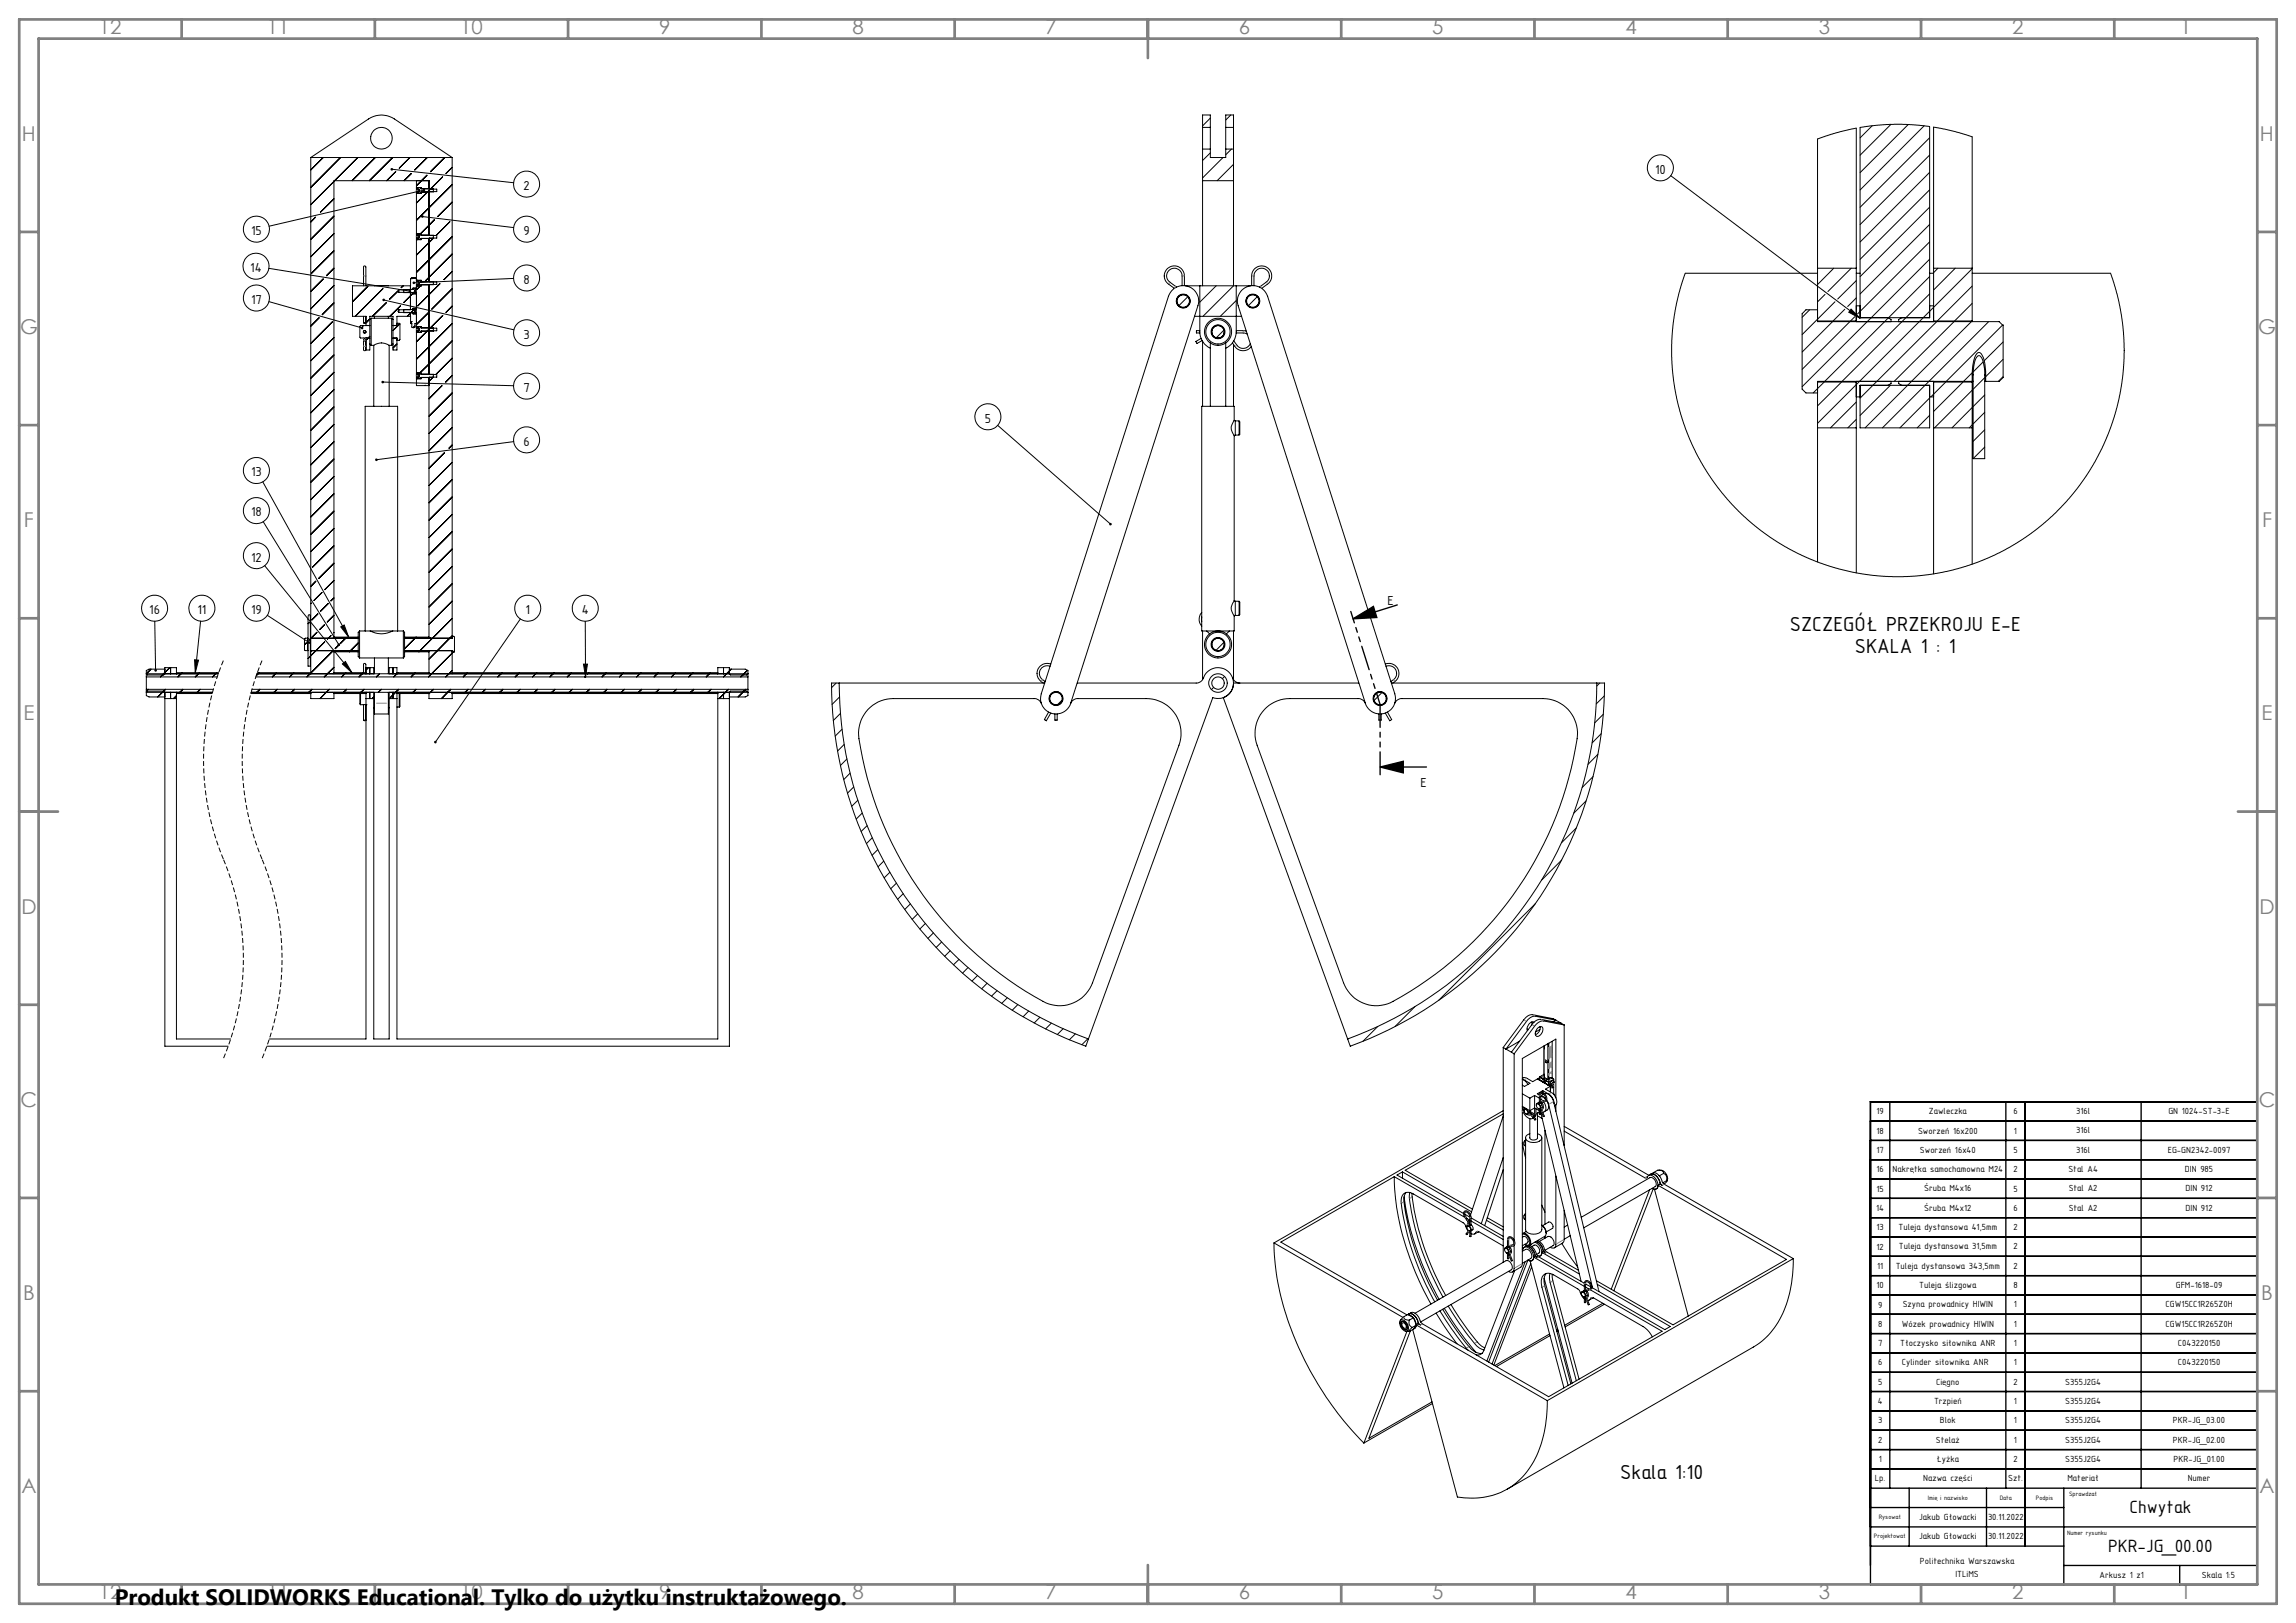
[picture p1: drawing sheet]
<svg xmlns="http://www.w3.org/2000/svg" width="594mm" height="420mm" viewBox="0 0 594 420" stroke-linecap="round" stroke-linejoin="round" font-family="sans-serif">
<defs><g id="words">
<g font-size="5.6">
<text x="463" y="163.2">SZCZEGÓŁ PRZEKROJU E-E</text>
<text x="479.8" y="168.9">SKALA 1 : 1</text>
<text x="419.2" y="382.7">Skala 1:10</text>
</g>
<g font-size="5.3" fill="#808080">
<text x="25.6" y="8.9">12</text>
<text x="69.1" y="8.9">11</text>
<text x="119.1" y="8.9">10</text>
<text x="170.5" y="8.9">9</text>
<text x="220.5" y="8.9">8</text>
<text x="270.5" y="8.9">7</text>
<text x="320.5" y="8.9">6</text>
<text x="370.5" y="8.9">5</text>
<text x="420.5" y="8.9">4</text>
<text x="470.5" y="8.9">3</text>
<text x="520.5" y="8.9">2</text>
<text x="564" y="8.9">1</text>
<text x="5.7" y="36.4">H</text>
<text x="584.7" y="36.4">H</text>
<text x="5.2" y="86.4">G</text>
<text x="584.2" y="86.4">G</text>
<text x="6.2" y="136.4">F</text>
<text x="585.2" y="136.4">F</text>
<text x="6.1" y="186.4">E</text>
<text x="585.1" y="186.4">E</text>
<text x="5.5" y="236.4">D</text>
<text x="584.5" y="236.4">D</text>
<text x="5.3" y="286.4">C</text>
<text x="584.3" y="286.4">C</text>
<text x="6" y="336.4">B</text>
<text x="585" y="336.4">B</text>
<text x="5.5" y="386.4">A</text>
<text x="584.5" y="386.4">A</text>
<text x="25.6" y="413.9">12Produkt SOLIDWORKS Educational. Tylko do użytku instruktażowego. 8</text>
<text x="69.1" y="413.9">11</text>
<text x="119.1" y="413.9">10</text>
<text x="170.5" y="413.9">9</text>
<text x="270.5" y="413.9">7</text>
<text x="320.5" y="413.9">6</text>
<text x="370.5" y="413.9">5</text>
<text x="420.5" y="413.9">4</text>
<text x="470.5" y="413.9">3</text>
<text x="520.5" y="413.9">2</text>
<text x="564" y="413.9">1</text>
</g>
<g font-size="4.9">
<text x="551" y="391.5">Chwytak</text>
<text x="545.4" y="401.5">PKR-JG_00.00</text>
</g>
<g font-size="3.6">
<text x="428.2" y="45">10</text>
<text x="135.4" y="49.2">2</text>
<text x="65" y="60.8">15</text>
<text x="135.4" y="60.8">9</text>
<text x="64.7" y="70.4">14</text>
<text x="135.4" y="73.4">8</text>
<text x="65" y="78.6">17</text>
<text x="135.4" y="87.6">3</text>
<text x="135.4" y="101.4">7</text>
<text x="254.8" y="109.4">5</text>
<text x="135.4" y="115.3">6</text>
<text x="65" y="123.3">13</text>
<text x="65" y="133.7">18</text>
<text x="65" y="145.3">12</text>
<text x="38.6" y="158.9">16</text>
<text x="51.1" y="158.9">11</text>
<text x="65" y="158.9">19</text>
<text x="136" y="158.9">1</text>
<text x="150.5" y="158.9">4</text>
<text x="359" y="156.4">E</text>
<text x="367.5" y="203.5">E</text>
</g>
<g font-size="2.5">
<text x="485.5" y="288.3">19</text>
<text x="485.5" y="293.3">18</text>
<text x="496.2" y="293.3">Sworzeń 16x200</text>
<text x="499" y="288.3">Zawleczka</text>
<text x="520.9" y="288.3">6</text>
<text x="521" y="293.3">1</text>
<text x="537.1" y="288.3">316l</text>
<text x="537.1" y="293.3">316l</text>
<text x="561" y="288.3">GN 1024-ST-3-E</text>
<text x="485.5" y="298.3">17</text>
<text x="496.7" y="298.3">Sworzeń 16x40</text>
<text x="520.9" y="298.3">5</text>
<text x="537.1" y="298.3">316l</text>
<text x="560.8" y="298.3">EG-GN2342-0097</text>
<text x="485.5" y="303.3">16</text>
<text x="489.6" y="303.3">Nakrętka samochamowna M24</text>
<text x="520.9" y="303.3">2</text>
<text x="535.1" y="303.3">Stal A4</text>
<text x="565.3" y="303.3">DIN 985</text>
<text x="485.5" y="308.4">15</text>
<text x="497.8" y="308.3">Śruba M4x16</text>
<text x="520.9" y="308.3">5</text>
<text x="535.2" y="308.3">Stal A2</text>
<text x="565.4" y="308.3">DIN 912</text>
<text x="485.4" y="313.4">14</text>
<text x="497.8" y="313.3">Śruba M4x12</text>
<text x="520.9" y="313.3">6</text>
<text x="535.2" y="313.3">Stal A2</text>
<text x="565.4" y="313.3">DIN 912</text>
<text x="485.5" y="318.4">13</text>
<text x="485.5" y="323.4">12</text>
<text x="491.2" y="318.3">Tuleja dystansowa 41,5mm</text>
<text x="491.2" y="323.3">Tuleja dystansowa 31,5mm</text>
<text x="520.9" y="318.3">2</text>
<text x="520.9" y="323.3">2</text>
<text x="485.6" y="328.4">11</text>
<text x="490.4" y="328.3">Tuleja dystansowa 343,5mm</text>
<text x="520.9" y="328.3">2</text>
<text x="485.5" y="333.4">10</text>
<text x="496.5" y="333.3">Tuleja ślizgowa</text>
<text x="520.9" y="333.3">8</text>
<text x="562.9" y="333.3">GFM-1618-09</text>
<text x="485.9" y="338.4">9</text>
<text x="492.2" y="338.3">Szyna prowadnicy HIWIN</text>
<text x="521" y="338.3">1</text>
<text x="560.3" y="338.3">CGW15CC1R265Z0H</text>
<text x="485.9" y="343.4">8</text>
<text x="492" y="343.3">Wózek prowadnicy HIWIN</text>
<text x="521" y="343.3">1</text>
<text x="560.3" y="343.3">CGW15CC1R265Z0H</text>
<text x="485.9" y="348.3">7</text>
<text x="485.9" y="353.3">6</text>
<text x="491.6" y="348.3">Tłoczysko siłownika ANR</text>
<text x="492" y="353.2">Cylinder siłownika ANR</text>
<text x="521" y="348.3">1</text>
<text x="521" y="353.3">1</text>
<text x="563.4" y="348.3">C043220150</text>
<text x="563.4" y="353.3">C043220150</text>
<text x="485.9" y="358.3">5</text>
<text x="500.9" y="358.3">Cięgno</text>
<text x="520.9" y="358.3">2</text>
<text x="534.3" y="358.3">S355J2G4</text>
<text x="485.8" y="363.4">4</text>
<text x="500.4" y="363.3">Trzpień</text>
<text x="521" y="363.3">1</text>
<text x="534.3" y="363.3">S355J2G4</text>
<text x="485.9" y="368.4">3</text>
<text x="501.9" y="368.4">Blok</text>
<text x="521" y="368.4">1</text>
<text x="534.3" y="368.3">S355J2G4</text>
<text x="562.2" y="368.3">PKR-JG_03.00</text>
<text x="485.9" y="373.4">2</text>
<text x="500.8" y="373.4">Stelaż</text>
<text x="521" y="373.4">1</text>
<text x="534.3" y="373.3">S355J2G4</text>
<text x="562.2" y="373.3">PKR-JG_02.00</text>
<text x="485.1" y="383.3">Lp.</text>
<text x="486" y="378.4">1</text>
<text x="497.6" y="383.3">Nazwa części</text>
<text x="501" y="378.4">Łyżka</text>
<text x="519.5" y="383.3">Szt.</text>
<text x="520.9" y="378.4">2</text>
<text x="534.3" y="378.3">S355J2G4</text>
<text x="534.9" y="383.3">Materiał</text>
<text x="562.3" y="378.3">PKR-JG_01.00</text>
<text x="566" y="383.3">Numer</text>
<text x="496.5" y="393.3">Jakub Głowacki</text>
<text x="514.3" y="393.3">30.11.2022</text>
<text x="496.5" y="398.3">Jakub Głowacki</text>
<text x="514.3" y="398.3">30.11.2022</text>
<text x="496.7" y="404.6">Politechnika Warszawska</text>
<text x="505.9" y="408.1">ITLiMS</text>
<text x="543.2" y="408.3">Arkusz 1 z1</text>
<text x="569.6" y="408.3">Skala 1:5</text>
</g>
<g font-size="1.8">
<text x="498.8" y="388.1">Imię i nazwisko</text>
<text x="517.3" y="388.1">Data</text>
<text x="526.7" y="388.1">Podpis</text>
<text x="535.3" y="387.2">Sprawdzał</text>
<text x="486" y="393.1">Rysował</text>
<text x="484.8" y="398.1">Projektował</text>
<text x="534.8" y="397.3">Numer rysunku</text>
</g>
</g></defs>
<path d="M57.8 170.9a67 67 0 0 0 0 51.5M67.8 170.9a67 67 0 0 0 0 51.5M57.8 222.4a67 67 0 0 1 0 51.5M67.8 222.4a67 67 0 0 1 0 51.5" fill="none" stroke="#000" stroke-width=".26" stroke-dasharray="1.3 .6" stroke-dashoffset="-.1" stroke-linecap="butt"/>
<g fill="none" stroke="#000" stroke-width=".26">
<path d="M311.1 33v5.6M311.1 33v-3.2h2v3.2M311.1 38.6h2M311.1 38.6v35.4M311.1 33h2M313.1 30.6l-2 2M313.1 39.6l-2 1.9M313.1 33v5.6M313.1 38.6v2.2h4v-2.2M317.1 33v5.6M317.1 33v-3.2h2v3.2M317.1 38.6h2"/>
<path d="M317.1 33h2M318.4 29.8l-1.3 1.3M318.6 38.6l-1.5 1.5M319.1 33v5.6M319.1 38.6v35.4l-7.9 7.9M481.2 33l4.3-.6 4.5-.2 4.6 .1 4.6 .5v49.4h-18zM484.4 32.5l-3.2 3.2M489.2 32.2l-8 8M493.7 32.2l-12.5 12.5M497.8 32.5l-16.6 16.7M499.2 35.6l-18 18M80.4 40.8l15-10a5.9 5.9 0 0 1 6.6 0l15 10"/>
<path d="M80.4 40.8v124.1M80.4 40.8h36.6M81.6 56.2l-1.2 1.2M83.6 40.8l-3.2 3.2M86.4 55.9l-6 6M86.4 51.5l-3.5 3.4M86.4 47l-6 6M88.1 40.8l-7.7 7.7M92.6 40.8l-6 6M97.1 40.8l-6 6M101.4 43.8l31.5 3.5M101.6 40.8l-6 6"/>
<path d="M102.4 44.4l-2.4 2.4M106 40.8l-2.7 2.7M106.4 44.9l-1.9 1.9M107.7 50h.1M107.7 48.5h.1M107.7 48.5v1.5M107.7 46.8v53h3.3M107.9 48.5h1v.4h3.2v.8h-3.2v.3h-1zM108.1 49h.4v.6h-.4M108.1 49.3h.4M108.9 48.6h-.8v1.4M108.9 48.8l4.1 .1v.7l-2 .1v11.2h2v.7l-2 .1"/>
<path d="M108.9 49.7h2.1M109.3 56l23.6 2.9M109.6 49.2l-40 9.3M110.5 45.3l-2.8 2.8M110.5 40.8l-3.2 3.2M110.6 49.7l-2.9 2.8M111 48.9v-2.1h-24.6v118.4M112.4 56.9l-3.6 3.6M114.5 45.8l-3.9 3.9M115 40.8l-3.6 3.6M116.4 57.4l-3.6 3.5M117 52.3l-3.7 3.7"/>
<path d="M117 47.8l-9.3 9.2M117 43.3l-1.6 1.6M117 40.8v124.4h-12.3M311.1 46.8h8M316.4 40.8l-5.3 5.3M319.1 42.5l-4.2 4.3M432.2 45.5l49 36.9M499.2 58.1l-18 18M499.2 49.1l-18 18M499.2 53.6l-18 18M499.2 44.6l-18 18M499.2 40.1l-18 18"/>
<path d="M69.6 69.4l36.4 5.9M69.6 78.1l24.1 6.8M83.6 72.2l-3.2 3.2M86.4 78.4l-3 3M86.4 73.9l-6 6M86.4 69.4l-1.9 1.9M86.4 64.9l-5.8 5.8M86.4 60.4l-6 6M94.1 74v-4.2a.61 .61 0 0 1 .3-1 1.16 1.16 0 0 1 .3 1.3v3.9M95.2 74.1l-4 4M96.9 74h3.6M99.1 74.7l-7.2 7.2"/>
<path d="M99.3 77.6l33.7 7.8M100 78.3l-3.6 3.6M102.9 75.3l-2.1 2.2M103.2 75v.7M103.2 75l-.2 .3 .2 .4M103.2 75.7h3M103.6 79.1l-2.7 2.8M104.3 74l-.5 .5M106.2 74.9h.1M106.2 75.7h.1M106.2 75.7v4.4M106.2 74.9l-3 .1"/>
<path d="M106.2 74h-15v7.9h3.5v2.4M106.4 72.1v-.2h1.1v.2h.2M106.4 72.1h.1M106.4 72.1h-.2v2.8M106.7 71.9v.2h.5v-.2M106.8 71.9v.2M107.1 71.9v.2M107.2 80l-.9 .9M107.3 75.5l-2.8 2.8M107.3 75.3h.4M107.7 75h-.4v.6h.4M107.7 79.8v1.4h-.8"/>
<path d="M107.7 74.6v1.4h-.8M107.7 74h.1M107.7 72.5h.1M107.7 62h.1M107.7 60.5h.1M107.7 60.5v1.5M107.7 79.8h-.8v.3h-2.4v.8h2.4v.3h.8M107.7 74.6h-.8v.3h-2.4v.8h2.4v.3h.8M107.9 61.4l-.2 .1M107.9 60.5h1v.3l3.2 .1v.8h-3.2v.3h-1zM107.9 72.5h1v.4h3.2v.8h-3.2v.3h-1zM108.1 60.6v1.4h.8"/>
<path d="M108.1 61h.4v.6h-.4M108.1 73h.4v.6h-.4M108.1 61.3h.4M108.1 73.3h.4M108.7 60.6l-.4 .4M108.7 74l-1 1M108.9 72.6h-.8v1.4h.8M108.9 72.8l4.1 .1v.7l-4.1 .1M109 73.7l-.2 .3M109.1 73.6v.1M111 61.7h.1M111 61.7v11.2"/>
<path d="M111 73.7v11.2h2v.7l-2 .1v11.2M112.1 61.6l-4.4 4.4M113.8 73.4l-5.7 5.7M117 79.2l-1.6 1.6M117 74.7l-5.3 5.3M117 70.3l-2.1 2.1M117 65.7l-6.8 6.9M117 61.3l-9.3 9.2M132.9 72.1l-25.8 1.1M303.1 75.3a4 4 0 0 1 5-.9 4 4 0 0 1 1.8 4.7l-32.9 102.9a4 4 0 0 1-5 2.6 4 4 0 0 1-2.6-5.1l32.9-102.8zM305.8 73.9v-2.5a2 2 0 0 0-2.9-1.8 2 2 0 0 0-.3 3.4l1.8 1.3M306.4 73.9v-2.5a2.6 2.6 0 0 0-3.7-2.3 2.6 2.6 0 0 0-.4 4.4l1.5 1.1"/>
<path d="M306.7 74h16.9M307.3 76.8l-2.3 2.3M310.4 74v11.9a4.7 4.7 0 0 0 2.7 4.2M314.6 74l-4.2 4.2M319.8 77.8l-4.1 4.1M319.8 74v11.9a4.7 4.7 0 0 1-2.7 4.2M321.3 75.1a4 4 0 0 1 6.6 1.6l33 102.8a4 4 0 0 1-2.6 5.1 4 4 0 0 1-5.1-2.6l-32.9-102.9a3.9 3.9 0 0 1 1-4zM323.8 73.9v-2.5a2.6 2.6 0 0 1 3.8-2.3 2.6 2.6 0 0 1 .3 4.4l-1.5 1.1M324.4 73.9v-2.5a1.99 1.99 0 0 1 2.9-1.8 1.99 1.99 0 0 1 .3 3.4l-1.7 1.3M325.3 76.8l-2.3 2.3M470.2 70.7h-34.2l-1.1 3.3-1.2 4.8-.8 4.7-.4 4.5v4.3l.2 4 .6 4.3 .9 4.3 1.4 4.7 1.6 4.1 2 4.3 2.5 4.4 2.9 4 3 3.6 3.1 3.2 3.8 3.3 3.7 2.7 4.3 2.7 3.8 1.9 4.3 1.8 4.1 1.3 4.8 1.2 5.3 .8 4.9 .3 5.6-.1 4.4-.5 5.3-1.1 4.4-1.2 5.1-2 3.9-1.8 4.8-2.9 3.3-2.3 4.4-3.8 3-3 3.3-3.8 2.4-3.4 2.4-3.8 2.3-4.5 1.8-4.5 1.6-5 .9-4.4 .6-4.3 .3-4v-5l-.4-4.4-.8-5-1.1-4.2-1.2-3.5h-35.8M470.2 69.4h10"/>
<path d="M472.2 76.2l-2 1.9M474.4 69.4l-4.1 4.1M474.7 78.1l-8.5 8.5M478.9 80l2.3 2.4-2.9-1.6zM478.9 69.4l-6 6M480.2 77.1l-2.2 2.2M480.2 72.6l-4.8 4.8M480.2 79.1h1M480.2 70.7h1M499.2 62.6l-18.6 18.7M499.2 76l-22.6 22.7M499.2 71.6l-10.6 10.6"/>
<path d="M499.2 67.1l-33 33M499.2 79.1h1M499.2 70.7h1M500.2 69.4h10M501.4 69.4l-1.2 1.2M505.8 69.4l-5.6 5.7M510.2 69.6l-40 40M510.2 78.5l-4.5 4.6M510.2 74l-9 9.1M82.6 82.3l-2.2 2.1M86 83.2l-5.6 5.7M86.4 96.4l-6 6"/>
<path d="M86.4 91.9l-6 6M86.4 87.4l-6 6M94 84.3l-.2 .2M94.1 87.5v2.7a.35 .35 0 0 0 .3 .6 .35 .35 0 0 0 .3-.6v-2.7M94.1 85.9v.2M94.1 83.5h.6M94.1 83.5l.1 .2 .5-.2M94.1 81.9v1.6M94.7 85.9v.2M94.7 81.9v1.6M94.7 87.5v3.1h1v-1.6M94.7 84.2h1"/>
<path d="M94.7 87.5h1M95.3 87.5l-.6 .6M95.7 82.7v6.3M95.7 89l.3 .4M95.7 84.3h-2.4l-.2 .2v2.8l.2 .2h2.4M95.7 82.7v-.8h6v.8M95.7 82.6l-1 1M95.7 87l-.4 .5M96 82.4v7M96 89.4h.7M96 82.4h5.3M96 82.4l-.3 .3"/>
<path d="M96.7 89.4a3.4 3.4 0 0 1 4 0M96.7 89.4v15.7M96.9 81.9v.5M99 98.9l33.9 .9M100.5 81.9v.5M100.7 89.4h.6M100.7 89.4v15.7M101.3 82.4v7M101.3 82.4l.4 .3M101.7 82.7v6.3M101.7 89l-.4 .4M101.7 87.5h1v3.1h-1v-1.6"/>
<path d="M101.7 84.2h1M101.7 87.5h1M102.7 89l-1 1M102.7 83.7h.6l.2 .2v4l-.2 .2h-.6M103.2 80.2v.6M103.2 80.2l-.2 .3 .2 .3M103.2 80.8l3 .1M103.4 83.8l-1.7 1.7M106.2 80.9v2.8h.3v.9l.3 .2 .6-.2v-.9h.3M106.2 80.1h.1M106.2 80.9h.1M106.2 80.1l-3 .1"/>
<path d="M106.2 81.9h-3.5v2.4h-1M106.3 80.9l-.9 1M106.4 83.2h.1M106.4 83.2v.5M107.3 80.5h.4M107.4 84.4l-.5 .4M107.7 80.2h-.4v.6h.4M107.7 98h.1M107.7 96.5h.1M107.7 86h.1M107.7 84.5h.1M107.7 96.5v1.5"/>
<path d="M107.7 84.5v1.5M107.9 97.3l-.2 .2M107.9 84.5h1v.4h3.2v.8h-3.2v.3h-1zM107.9 96.5h1v.4h3.2v.8h-3.2v.3h-1zM108.1 85h.4v.6h-.4M108.1 97h.4v.6h-.4M108.1 85.3h.4M108.1 97.3h.4M108.6 96.6l-.4 .4M108.9 84.6h-.8v1.4h.8M108.9 96.6h-.8v1.4h.8M108.9 96.8h2.1"/>
<path d="M110 99.7l-.1 .1M110.9 80.8l-3.2 3.2M111 96.9h.1M111 96.9h2v.7l-4.1 .1M111 97.7v67.5M112.1 97.6l-1.2 1.1M114.3 99.8l-3.3 3.4M114.5 81.7l-6.8 6.8M117 97.2l-1.7 1.7M117 92.7l-4.3 4.2M117 88.2l-8.3 8.3M117 83.7l-9.3 9.3"/>
<path d="M309 81.9h12.2M310.4 85.6h-.9v.6h.9M310.7 87.6l-1.3 .8 .3 .5 1.3-.8M311.1 88.3v16.8M313.1 88.7v16.4M313.5 85.6h.1M313.5 86.2h.1M316.7 85.4l-2 2M316.7 85.6h.1M316.7 86.2h.1M317.1 88.7v16.4M318.8 88.7a2.82 2.82 0 0 0 4.6 1.3l.3-.3"/>
<path d="M319.1 89.2v15.9M319.2 88.2a3.3 3.3 0 0 0 2.1 2l1.1-.2 1.1-1M319.8 86.2h2.2l.7 .2M319.8 85.6l2.6 .1M468.2 80.2l-2 1.9M470.2 80.2h-3l-1 1v19.5l1 1h3M470.2 83.1h10M470.2 98.9h10M471.9 98.9l-2.8 2.8M474.1 83.2l-7.9 7.9M476.4 98.9l-6.2 6.1M477.3 80l-3.1 3.1"/>
<path d="M478.6 83.2l-12.4 12.4M479.8 82l-1 1.1M480.2 83.2v-50h-.1l-5.2 1.2-4.7 1.6v47.2h47l1 1.1v13.4l-1 1h-3.5M480.2 98.7v12M481.2 99.7h18v11h-18zM488.4 82.2l.8 .5v.5M488.5 82.3l-16.4 16.4M489.1 99.7l-7.9 7.8M489.2 98.7v.6l-.8 .4M491.2 98.7v.6l.8 .4M492 82.2l-.8 .5v.5M500.2 83.2v-50.3l5.8 1.2 4.2 1.3v47.8"/>
<path d="M500.2 98.7v12M500.2 98.9h10M501.1 83.2l-19.9 19.8M503.4 98.9l-3.9 3.8M505.5 83.2l-15.5 15.5M507.9 98.9l-7.7 7.6M510 83.2l-27.5 27.5M510.2 83.1h-10M510.2 96.5l-2.2 2.2M510.2 97h.3M510.2 97a8.3 8.3 0 0 1 1.5-5.7 .87 .87 0 0 1 1.1 .7l.7 2.1 .2 2.9M510.2 98.7v.2"/>
<path d="M510.2 98.7h-40v12M510.2 97v1.7M510.2 98.9v11.8M510.5 97a7.2 7.2 0 0 1 1.2-4.9 .77 .77 0 0 1 1 .6l.7 2.6 .1 1.7M510.5 98.7h-.3M510.5 97v21.7M513.1 93.6l-2.6 2.6M513.5 97.7l-3 3M513.5 98.7h.2M513.5 97h.2M513.5 97v21.7h-3M513.7 97v1.7"/>
<path d="M514.5 83.2l-27.5 27.5M518.2 93l-4.5 4.5M518.2 84l-14.7 14.7M518.2 97.5l-1.2 1.2M518.2 88.5l-4.9 4.9M86.4 118.8l-6 6M86.4 114.3l-6 6M86.4 109.8l-6 6M86.4 105.3l-6 6.1M86.4 100.8l-6 6M115 117.1l-4 4.1M117 119.6l-6 6"/>
<path d="M117 115.2l-.8 .8M117 110.6l-6 6M117 106.2l-6 6M117 101.7l-6 6M132.9 114.3l-35.5 4.7M258.1 110.1l29.2 25.5M319.3 108.8v-3.7h-8.4v58.2h8.4v-3.9M319.3 108.8a2.92 2.92 0 0 0 0 4M319.3 112.8v42.6M319.3 108.8l.3 .1M319.6 108.9v3.7M319.6 108.9h1v3.7h-1"/>
<path d="M319.6 112.6l-.3 .2M320.6 109.2h.1v3.2h-.1M470.2 110.7v34.7M470.2 110.7h10M480.2 108.5l-2.2 2.2M480.2 104.1l-6.6 6.6M480.2 110.7v37.6M480.2 102.7h1M499.2 107.5l-3.2 3.2M499.2 103l-7.7 7.7M499.2 102.7h1M500.2 110.7v37.8"/>
<path d="M500.2 110.7h10M510.2 109.9l-.7 .8M510.2 105.5l-5.2 5.2M510.2 101l-9.7 9.7M510.2 110.7v35.3M513.5 102.2l-3 3M513.5 115.7l-3 3M513.5 111.2l-3 3M513.5 106.7l-3 3M68 124.7l22.2 40.2M68.1 135l19.6 31.8M86.4 136.8l-6 6"/>
<path d="M86.4 132.3l-6 6M86.4 127.8l-6 6M86.4 123.3l-6 6M117 133.1l-6 6M117 137.6l-6 6M117 128.6l-6 6M117 124.1l-6 6M68.5 146.4l22.6 27.7M69.1 159.2l10.9 7.1M79.9 159.1l.3 .1 .1 .5v12.7h-.6v-12.6zM80.5 156.1l-.1 .1M81.7 150.4l-1.3 1.3"/>
<path d="M82.2 158.9l-1.5 1.5M83.3 153.3l-2.1 2.1M84.9 156.2l-2 2M86.4 159.2l-1.7 1.8M86.4 154.7l-.8 .8M86.4 150.2l-2.4 2.4M86.4 145.8l-4 3.9M86.4 141.3l-5.5 5.5M117 155.6l-6 6M117 151.1l-6 6M117 146.6l-6 6M117 142.1l-6 6"/>
<path d="M310.9 159.6v1.3M310.9 158.5a2.65 2.65 0 0 0 0 3.5M319.3 155.4a2.93 2.93 0 0 0 0 4M319.3 155.4l.3 .2M319.6 155.6v3.7M319.6 155.6h1v3.7h-1M319.6 159.3l-.3 .1M320.6 155.8h.1v3.2h-.1M37.9 175.2v3.2M37.9 174.4h18.5M37.9 178.4v1.6l.7 .4h4.1M37.9 174.4l.3 .3h4.1l.4-.3v-1.6h2.9v1.6"/>
<path d="M37.9 175.2h18.3M37.9 178.4h17.3M38.3 178.4l-.4 .4M39.1 173.2l-1.2 1.2M40 160.7l.3 12.8M42.3 178.8l-1.5 1.6M42.3 178.8h-4.1l-.3 .4h17.1M42.3 178.8l.4 .4v91.5h16.3M42.7 173.2h-4.1l-.7 .3v1.7M42.8 178.4l-.8 .8M43.9 172.8l-2.4 2.4M44.1 172.8v1.6"/>
<path d="M44.1 179.2v1.6M45.6 174.1h11M45.6 179.5h9.3M45.6 179.2v89.7h14.1M47.1 174.1l-1.1 1.1M47.3 178.4l-1.1 1.1M50.3 170.7l1.1 .1-.9 3.3zM51.6 174.1l-1.1 1.1M51.8 178.4l-1.1 1.1M51.9 160.7l-1.4 13.4M56.1 174.1l-1.1 1.1M64.9 179.5h15.5"/>
<path d="M65 179.2h128.5l-.4-.4h-4.1l-.3 .4v91.5h-119.7M65.2 178.4h128.3M66.2 175.2h127.3M66.5 174.4h127l-.4 .3h-4.1l-.3-.3v-1.6h-3v1.6M66.6 174.1h13.8M67 174.1l-.7 .7M67.2 178.4l-1.1 1.1M71.5 174.1l-1.1 1.1M71.7 178.4l-1.1 1.1M76 174.1l-1.1 1.1M76.2 178.4l-1.1 1.1M79.2 166.4l-.4 .4"/>
<path d="M79.6 168.4h.1M79.6 165.2h.1M79.6 165.2h-.6l-.2 .2v2.8l.8 .2M79.6 165.2v3.2M80 161.1l-.3 .3M80.3 169.8l-.6 .6M80.3 165.3l-.4 .3M80.3 168.4h.1M80.4 165.2h-.1M80.4 168.4v.2M80.4 164.9v.3M80.4 168.4h12.3"/>
<path d="M80.4 165.2h12.3M80.4 165.2v3.2M80.4 168.6v5.8M80.4 179.2v1.6h6v-1.6M80.4 164.9l.2 .3M80.4 174.2l.2 .2M80.4 165.2h.1M80.6 165.2h.1M80.6 168.4h5.6M80.6 179.2l-.2 .2M80.6 168.4l-.2 .2M80.6 168.4h.1"/>
<path d="M80.7 178.4l-1.1 1.1M82 163.6l-1.5 1.5M83.9 161.7l-1.2 1.2M84 166.1l-3.6 3.6M85.2 178.4l-2.4 2.4M85.6 164.5l-.9 .9M86 168.6l-6.6 6.6M86.2 165.2h.1M86.2 179.2l.2 .2M86.2 168.4l.2 .2M86.2 168.4h.1M86.4 163.7h.1"/>
<path d="M86.4 172.7l-2.5 2.5M86.4 165.2h.1M86.4 164.9h6.3M86.4 168.7h6.3M86.4 168.4v6M86.4 168.4h6.3M86.4 174.1h8.3M86.4 179.5h8.3M86.4 164.9l-.2 .3M86.4 174.2l-.2 .2M87.9 166.7l-1.2 1.2M88.2 162.2l.8-.5 1.2 3.2z"/>
<path d="M88.6 171.8l.8-.6 1.7 2.9zM89.5 174.1l-1.1 1.1M89.7 178.4l-1.1 1.1M89.7 164.9l-1.6 1.6M90.7 168.4l-.3 .3M92.7 166.4l-2 2M93 163.3v7M93 163.3a1.99 1.99 0 0 0-.3 1.9v3.1a2.12 2.12 0 0 0 .3 2M93 170.3h11.4M93 163.3h1.5M93.3 179.5v2.9M94 174.1l-1.1 1.1"/>
<path d="M94.1 174.1v-1.5a.64 .64 0 0 1 .3-.9 1.19 1.19 0 0 1 .3 1.3v1.1M94.2 178.4l-1.1 1.1v2.7l.2 .2M94.5 163.3v-58.2h8.4v58.2M94.5 163.3h8.4M94.7 174.4v-1.6h2v1.6M94.7 179.2v89.7h-25M95.3 172.8l-.6 .6M95.7 172.8v1.6M95.7 179.2v1.6M95.7 163.3a6.2 6.2 0 0 0 5.9 0M96.7 179.2v89.7h4v-89.7M96.9 179.2v5.6h3.6v-5.6"/>
<path d="M96.9 170.3v4.1M98.2 174.4l-.8 .8M98.7 178.4l-.8 .8M100.5 170.3v4.1M101.7 172.8v1.6M101.7 179.2v1.6M102.7 174.4l-.8 .8M102.7 179.2v89.7h83v-89.7M102.7 174.1h8.3M102.9 163.3h1.5M103 174.1l-.3 .3v-1.6h-2v1.6M103.2 178.4l-2.4 2.4"/>
<path d="M103.3 179.5v3.5M103.5 179.5v3.3l-.2 .2M104.4 163.3a2.16 2.16 0 0 1 .3 1.9v3.1a2.3 2.3 0 0 1-.3 2M104.4 163.3v7M104.7 168.4h12.3v6M104.7 164.9h6.3M104.7 168.7h6.3M104.7 168.4h6.3M107.4 165.2l-2.7 2.7M107.5 174.1l-1.1 1.1M107.6 178.4l-1.1 1.1M107.7 164.9l-.3 .3"/>
<path d="M108.6 168.4l-.2 .3M111 165.2h.1M111 179.2v1.6h6v-1.6M111 168.4v6M111 164.9l.2 .3M111 174.2l.2 .2M111.2 165.2h.1M111.2 168.4h5.6M111.2 179.2l-.2 .2M111.2 168.4l-.2 .2M111.2 168.4h.1M112.1 178.4l-1.1 1.1h-8.3"/>
<path d="M113.1 168.4l-2.1 2.2M116.6 178.4l-2.4 2.4M116.8 165.2h.1M116.8 179.2l.2 .2M116.8 168.4l.2 .2M116.8 168.4h.1M117 164.6l-3.8 3.8M117 160l-8.3 8.4M117 173.5l-1.7 1.7M117 169l-6.2 6.2M117 164.7l.6 .2v3.8l-.6 .2M117 174.1h68.7"/>
<path d="M117 179.5h68.7M117 164.9l-.2 .3M117 174.2l-.2 .2M117.6 168.4l-.4 .5M120.9 174.1l-1.1 1.1M121.1 178.4l-1.1 1.1M125.6 178.4l-1.1 1.1M129.9 174.1l-1.1 1.1M130.1 178.4l-1.1 1.1M134.4 174.1l-1.1 1.1M134.6 178.4l-1.1 1.1M134.6 160.2l-22 31.8"/>
<path d="M138.9 174.1l-1.1 1.1M139.1 178.4l-1.1 1.1M143.4 174.1l-1.1 1.1M143.6 178.4l-1.1 1.1M147.8 174.1l-1 1.1M148.1 178.4l-1.1 1.1M151 171.9h1l-.5 3.3zM151.3 175.2h.1M151.4 160.8l.1 14.4M152.4 174.1l-.4 .3M152.5 178.4l-1.1 1.1M156.8 174.1l-1 1.1"/>
<path d="M157 178.4l-1.1 1.1M161.3 174.1l-1.1 1.1M161.5 178.4l-1.1 1.1M165.8 174.1l-1.1 1.1M166 178.4l-1.1 1.1M170.3 174.1l-1.1 1.1M170.5 178.4l-1.1 1.1M174.8 174.1l-1.1 1.1M175 178.4l-1.1 1.1M179.3 174.1l-1.1 1.1M179.5 178.4l-1.1 1.1M183.8 174.1l-1.1 1.1"/>
<path d="M184 178.4l-1.1 1.1M187.2 172.8v1.6M187.2 179.2v1.6M188.5 178.4l-2.4 2.4M188.7 173.2h4.1l.7 .3v1.7M189.2 173.2l-2 2M192.5 178.8l-1.5 1.6M193 178.4l-.8 .8M193.4 173.5l-1.7 1.7M193.5 175.2v3.2M193.5 178.4v1.6l-.7 .4h-4.1M216.3 176.8l-1.2 1.2"/>
<path d="M217.1 176.8a98 98 0 0 0 64.5 92.1M270.3 176.8h-55.2a99.9 99.9 0 0 0 65.8 93.9l.7-1.8M271.7 172.4a2 2 0 0 0-2.5 .9 2 2 0 0 0 .5 2.6l.7 .5M271.9 171.9a2.64 2.64 0 0 0-3.4 1.4 2.64 2.64 0 0 0 1.4 3.5M278.7 176.8h30.8a2.16 2.16 0 0 0 2.1-1.9 4 4 0 0 1 5.2-1.8 4 4 0 0 1 2 5.2 4 4 0 0 1-5 2.2l-32.2 88.4M311.1 163.3v12.6M312.2 163.3l.7 .7M314 177.9l-.6 .6M314.8 165.2h.1M314.8 168.3v.1M315.4 165.2h.1M315.4 168.3v.1"/>
<path d="M316.6 166.2l-2 2.1M316.8 175.1l-.6 .5M318.1 163.3l-.8 .7M318.9 175.4a1.97 1.97 0 0 0 1.9 1.4M319.1 163.3v12.6M351.5 176.8h-32.4a4 4 0 0 1-2.6 3.7l32.2 88.4M357.5 179.2l-2 2.1M358.4 171.9a2.64 2.64 0 0 1 3.4 1.5 2.64 2.64 0 0 1-1.5 3.4M358.6 172.4a2.08 2.08 0 0 1 2.6 1.3 2.08 2.08 0 0 1-1.4 2.7M359.9 176.8h55.2a100.1 100.1 0 0 1-65.8 93.9l-.6-1.8M413.1 176.8a98 98 0 0 1-64.4 92.1M413.9 176.8l-.8 .7"/>
<path d="M42.7 180.8h2.9M45.6 180l-.7 .8M93.3 182.4h1.4M94.1 186.4h.6M94.1 186.4l.2 .1 .4-.1M94.1 182.4v4M94.7 182.4v4M94.7 182.4h.1M94.7 180.8h2M96.7 180.4l-.4 .4M96.7 183.2h.2M100.5 183.2h.2"/>
<path d="M100.7 180.8h2M102.7 183h.6M185.7 180.8h3M217.2 180.4l-1.9 1.9M217.4 184.6l-1.8 1.9M217.8 188.7l-1.7 1.8M218.4 192.6l-1.7 1.8M219.1 196.4l-1.7 1.7M269.4 182.1a1.91 1.91 0 0 0-1.9-1.3h-36.4a9 9 0 0 0-8.9 10.4 93.4 93.4 0 0 0 49.1 68.6 9.1 9.1 0 0 0 11.3-5.5l22.4-61.5a9 9 0 0 0-8.5-12h-17.6a2 2 0 0 0-1.9 1.3M271.3 184.3l-1.1 1.9 .5 .3 1.2-2M272.9 184.8v1.6h.6v-1.6M274.7 181.2l-1.1 1.1"/>
<path d="M353.3 182.1a2 2 0 0 0-1.9-1.3h-17.7a9 9 0 0 0-8.5 12l22.4 61.5a9 9 0 0 0 12.8 4.8 93.5 93.5 0 0 0 47.7-69.6 9 9 0 0 0-9-8.7h-36.4a2 2 0 0 0-1.9 1.3M356.7 184.8v1.6h.6v-1.6M359 184.3l1 1.9-.4 .3-1.2-2M413.4 195.2l-2.6 2.6M414.3 189.8l-2.4 2.4M414.8 184.8l-2.2 2.3M415.1 180.1l-2.1 2.1M219.9 200.1l-1.6 1.6M220.9 203.6l-1.6 1.7M221.9 207.1l-1.6 1.6M223.1 210.4l-1.6 1.6M224.3 213.7l-1.5 1.5"/>
<path d="M225.7 216.8l-1.5 1.5M227.1 219.9l-1.5 1.5M407.8 214.3l-3.8 3.8M410.4 207.2l-3.3 3.2M412.2 201l-2.9 2.8M228.6 222.8l-1.4 1.5M230.2 225.7l-1.5 1.5M231.9 228.5l-1.5 1.5M233.7 231.3l-1.5 1.4M235.5 233.9l-1.4 1.5M237.4 236.5l-1.4 1.4M239.4 239l-1.4 1.4"/>
<path d="M397.3 233.8l-25.2 25.1M404 222.5l-5.2 5.3M241.5 241.4l-1.4 1.4M243.6 243.8l-1.4 1.4M245.8 246l-1.4 1.5M248.1 248.3l-1.4 1.4M250.4 250.4l-1.4 1.4M252.9 252.5l-1.4 1.4M255.4 254.4l-1.4 1.5M258 256.4l-1.5 1.4M260.6 258.2l-1.4 1.5M263.3 260l-1.4 1.4"/>
<path d="M266.1 261.6l-1.4 1.5M269 263.3l-1.5 1.4M272 264.8l-1.5 1.5M275.1 266.2l-1.6 1.5M278.2 267.6l-1.6 1.5M281.4 268.8l-1.5 1.6M348.8 268.8l-.1 .1M356.4 265.6l-3.8 3.9M366.1 260.4l-5.2 5.3M388.9 271.1l.7 .4M388.9 271.1v55.6M389.6 271.5l1.4 .8"/>
<path d="M391 272.3l.7 .4M391.7 272.7v48.2M393.1 269.4l-3.5 2.1M393.8 279.3l1 .6 .5 .8M393.8 279.3l2 1-1.4 .8-.6-.3M393.8 279.1l.8-.2 1.9 1 1.3-.7 3.3 1.9M395.4 266.4l-.3 .1M396.3 264.5v.7M396.3 265.2l-5.3 7.1M396.8 264.6a1.44 1.44 0 0 0-1.7 1.5v.6M397.9 266a.75 .75 0 0 1 1.1-.2 .75 .75 0 0 1 .1 1.1l-.3 .6a.97 .97 0 0 1-1.5 .5 1.96 1.96 0 0 1 .6-2zM398.2 279h.1"/>
<path d="M398.2 279l-.4 .2 .7 .4M398.3 279h.1M398.3 278.7l.9 .5v.9l.5 .2M398.3 278.7v.8l.9 .5M398.4 278.6h.1M398.4 278.6l2.4 1.4M398.4 278.6l-.1 .1M398.4 266.4l-1.1 .7M398.4 265.7l-.2 1.3-1 .8M398.9 278.5l.3 .1zM398.9 278.5v.1M399 278.6h.1"/>
<path d="M399 278.5h.1M399 278.5v.1M399.1 278.5h.1M399.1 278.5v.1M399.1 279.9l.7 .5M399.2 279.3l.5 .2M399.5 279.2h.4l-.3 .2zM399.5 270.7v8.1l.9 .6M399.5 278l-1.1 .6M399.5 279.1v.2h.4M399.5 279.1h.4v.2M399.5 279.1h.1"/>
<path d="M399.7 279.5h.1M399.7 279.2h.1M399.7 279.1v.1M399.7 279.5v.8M399.7 279.1h.1M399.7 279.1l.1 .1M399.7 279.2h-.1M399.7 274.5l.1 .3 .4 .2M399.7 279.5l.9 .6M399.8 274.4h.2a.27 .27 0 0 1 .3 .3 .27 .27 0 0 1-.3 .3zM399.8 279.2h.1M399.8 279.1v.1"/>
<path d="M399.8 274.3l-.1 .2M400.4 270.1v9.3M400.6 279.3h.1M400.6 279.3l-.2 .1M400.7 270l-.1 9.3M400.8 279.6h-.1M400.8 279.6h.1M400.9 279.6h-.1M400.9 279.6h.1M401.2 278.9l-.5 .2M401.2 278.9h.1M401.2 278.9l.8 .3v1"/>
<path d="M401.6 269.5v9.5M402 280h.1M402 279.3l-1.2 .7M402 279.5l-1.2 .7M402.5 264l-5.3-1a2.74 2.74 0 0 0-2.3 1.4l-5.3 7.1M402.5 264l-.7-.4-5.3-1a2.59 2.59 0 0 0-2.3 1.3l-5.3 7.2M402.5 264l-.7 .4M402.5 264l2.2 1.2M403.9 264.8l-5.3-1a2.74 2.74 0 0 0-2.3 1.4M404.7 265.2l-5.3-1a2.8 2.8 0 0 0-2.4 1.4l-5.3 7.1M404.7 265.2v31.3M388.9 299.5l-5.7 17.2"/>
<path d="M388.9 288.8l-8.5 25.6M388.9 288.2l-25.4 14.6 17.4 10.1M388.9 287.4l-59.3 34.2M393.8 295.8l.9 3.8M393.8 286.5l.8 .4M393.8 286.8l.5 .3M393.8 283.1l2 1.1M393.8 286.3l2 1.1M393.8 287.3l.1 .2M393.9 287.5h-.1M394 287.8l.2 .2a1.87 1.87 0 0 0 2.5 1.3l-.2 .1M394.3 287.4l-.4 .1"/>
<path d="M394.3 287.4a.44 .44 0 0 1 .4-.5 .44 .44 0 0 1 .5 .4l.1 .2a.47 .47 0 0 1 .2 .6 .47 .47 0 0 1-.6 .2h-.1M394.3 287.4h.1M394.3 287.7l-.5 .3M394.4 287.1a.7 .7 0 0 1 .8 .4 .7 .7 0 0 1-.2 .8l-.5-.3-.2-.4zM394.5 295.2l-.2 .4M394.7 294.4v23.8a2.13 2.13 0 0 0 2.9 1.1 1.56 1.56 0 0 0 1.3-1.1v-23.8M394.7 295.7l-.2 .3 .2 .6M394.7 295l-.4 .5a.68 .68 0 0 0 .3 1.1M394.7 286.8l-.2 .2M395.1 288.4l1.1 .3 .9 1.1M395.5 288.2l.8 .2 1 1.2M395.7 288.1l.2-.1-.6 .3"/>
<path d="M395.7 287.9l1.4 .8M395.8 293.4a1.06 1.06 0 0 0-1.1 1 1.06 1.06 0 0 0 1 1.1 2.37 2.37 0 0 0 3.2-1.1 1.31 1.31 0 0 0-1.1-1M395.8 284.2v3.2M395.8 287.4l1.2-.7 1.3 .7M395.8 287.6l1.5 .8M395.9 287.4l-.2 .5M397 288.7l-.1 .3M397 283.5v4.8M397 283.5l1.3 .7M397 283.5l-1.2 .7M397.1 289.8l.2-.2zM397.4 286.9l-.1 1.7-.4 .6"/>
<path d="M397.5 286a.42 .42 0 0 1 .3-.5 .42 .42 0 0 1 .5 .3 .64 .64 0 0 1 .3 .6 .64 .64 0 0 1-.4 .6l-.2-.1M397.6 285.7a.7 .7 0 0 1 .7 .4 .7 .7 0 0 1-.1 .8l-.5-.3-.2-.4zM397.8 288v6.4a1.14 1.14 0 0 1-2 0v-4.9M397.8 288.7l1.2 .7M397.9 287.9l.4 .2M398.1 285.3l.2-.1-.6 .4M398.3 283.4a.74 .74 0 0 1 .5-.8 .74 .74 0 0 1 .9 .5l.2 .3a1.01 1.01 0 0 1-.2 1.6l-.6 .3a1.94 1.94 0 0 1-.1 1.9l.5 1.6-.1 .1h-.2l-.5-1.6a1.68 1.68 0 0 0 .1-1.8l.2-.5 .7-.3a1.11 1.11 0 0 0-1-1.6l-.1 2.4M398.3 285.3v.2l.3-.2M398.3 283.4v2.1M398.3 287.7l-.9 .5M398.6 286.9l-.1 1.5-.2-.1v-1.3M398.6 284.4l.6 .5"/>
<path d="M398.6 287.6l.2 .1M398.6 283.5l1.3 1M398.6 285.3l.2 .2M398.6 287.7l10.4 43.9M398.6 288.1h.1M398.9 283.7l1 .7M398.9 286.7l.1-.1-.6 .3M399.1 282.2l2.1 1.4 .7 1.1 .2 .9M399.1 282.2v.5M399.1 283.1v.2M399.1 282.2l-1.4 .9 .6 .3M399.3 283.2l-.7 .4"/>
<path d="M399.4 285.1v.1a1.73 1.73 0 0 1 0 2.5l-.3 .1M399.6 283a2.17 2.17 0 0 1 2.3 2.1l11.7 49.1M399.7 280.3h.1M399.7 280.3l.9 .5M399.7 292.5v24.3M400.1 284.7v.1a1.83 1.83 0 0 1 .1 2.5l-.7 .4M400.1 284.7l.5 1.1 11.4 47.5M400.4 280.7l.7 .4M400.6 280.1h.1M400.6 280.8h.1M400.6 280.1v.7M400.7 280.1v.7"/>
<path d="M400.7 280.8l1.3-.7-.9 .5 .4 .3M400.8 280h.1M400.8 280.2h.1M400.8 280l-.1 .1M400.8 280v.2M401.1 281.1l-1.3 .8 1.6 .8a2.53 2.53 0 0 1 1.1 3.2l-.3 .3M401.1 281.1v1.5M401.2 280.7h.4a.35 .35 0 0 1 .2 .3 .35 .35 0 0 1-.3 .3M401.5 280.9l-.4 .2M401.5 280.9v.6l.5-.2M401.9 283.2h.1M402 280.2v.1"/>
<path d="M402 280.3v2.9M402 283.2h.1M402 280.2l-.8 .5M402.5 284.1v-15.2l-8.7 5v53.1l-.3 .9-2.2 1.3M402.5 285.9v1.7M404.7 292.7l20.8 12.1h.6a1.06 1.06 0 0 1 .9-.7 1.06 1.06 0 0 1 1.1 .6l.6 .9a1.35 1.35 0 0 1-.5 2.1l-.7-.2M404.7 291.5l21.8 12.7 .6-.3M360.7 304.5a70 70 0 0 0 9.5 32.9M360.7 304.5l-29.3 16.9 32.6 18.9M360.7 304.5l18.3 10.5M362.8 303.3l.1 1.6M362.8 303.3l-1.4 .8 17.2 9.9"/>
<path d="M362.8 303.3l17.9 10.3M363.3 309.7a74.1 74.1 0 0 0 9 26.6M363.8 308.6a2.85 2.85 0 0 0-.6 2.4 71.3 71.3 0 0 0 8.7 25.5M364.7 308.6l-.1 .6a66.6 66.6 0 0 0 8.7 26.5M365.3 308.8a68.3 68.3 0 0 0 8.7 26.5M379 314.2l1.3 .8a1.1 1.1 0 0 0-1.3-1.3l.1 1 .9 1.5-.2 .9M379.5 317.6v-.1a.41 .41 0 0 1 .3-.4 .41 .41 0 0 1 .5 .3l.1 .1a.54 .54 0 0 1 .3 .6 .54 .54 0 0 1-.6 .4h-.1M379.5 317.4a.68 .68 0 0 1 .8 .3 .68 .68 0 0 1-.1 .8l-.6-.5zM379.6 315.4l.7 .4M379.8 318.5l-1.1-1.9-13-7.6a1.98 1.98 0 0 0-2.4-.2 1.98 1.98 0 0 0-.8 2.3 71.1 71.1 0 0 0 8.7 25.8M379.8 318.4l-.5 1 .2 .1 .5-.7M380 318.8l.3 .2"/>
<path d="M380.1 318.5l-.1 .3M380.2 316.8l-.5 .4M380.3 317l.1 .1 .2-.1M380.3 316.8l-.3 .1M380.3 314.9v2.1M380.6 317.1v-2.1a1.41 1.41 0 0 0-1.8-1.5l-.2 .5 .1 .5 1.1 1.9-.3 .9M380.6 318.5l-.1 1.5h-.2v-1.4M380.6 316.9l.4 .5a.56 .56 0 0 1-.1 .9M380.6 315.2l8.3 4.8M380.6 316l8.3 4.8M381 318.2l-.6 .3M382.2 318.9l-.7 .4"/>
<path d="M382.5 318.7l-.2 .2M382.5 318.7l-.3 .2M382.6 318.7h-.6a.89 .89 0 0 1-1.4 .5M382.6 318.7l-.3 .2M382.6 318.7l6.3 3.7M384.6 315.8l4.3 2.5M384.8 315.1l4.1 2.4M388.9 302.7l-4.8 14.5M393.8 319.5a1.88 1.88 0 0 1 1.9 2.4 .68 .68 0 0 1-1.2 .1M393.8 319.3a1.79 1.79 0 0 1 2.2 1.7 .85 .85 0 0 1-.2 1.2 .85 .85 0 0 1-1.1-.1M394.5 314.2l-.2 .4M394.7 314.7l-.2 .4 .2 .6"/>
<path d="M394.7 314l-.4 .6a.68 .68 0 0 0 .3 1M394.9 318.7l-1 .5M398.9 317.1a2.06 2.06 0 0 1 .7 2.9l-4 2.3a3.5 3.5 0 0 1 2.1 2.6l12.2 7.2M398.9 317.1l.8 .8 .3 1.2M398.9 311.9l.8 1.8M399.1 317.2l1.5-1a1.12 1.12 0 0 1 1 1.7l-1.6 .9M399.7 319.9v.5M402.5 304.4v17.6a.85 .85 0 0 1-.4 .9 .85 .85 0 0 1-1-.1M404.7 313.2l-.1 8-.3 .4-2.2 1.3M405.6 317l-.9 .6M406.2 319.8l-1.5 .9M409.1 315l17.8-10.3a1.53 1.53 0 0 1 1.3 2.4l-18.4 10.6"/>
<path d="M426 304.5h.2M426.8 307.9l-10 25.7M427.1 303.9a2.44 2.44 0 0 1 2.4 2.2l.6 .7-.6-.4M427.1 303.9l.5-.3a2.16 2.16 0 0 1 2.3 1.9l.7 1 33.3 19.2M427.1 303.9a2.39 2.39 0 0 1 2.4 2.5M427.7 307.6l-10.2 26.4M427.8 303.4l1.1-.6h.4l.8 .3 .3 .6M427.8 303.4v.1M427.8 303.4l.2 .1M428.9 306.7a.87 .87 0 0 1-.9 1l8.8 32.9M428.9 306.7l33.3 19.2-29.4 16.9-19.8-11.4M429.2 304.2l.1 .1"/>
<path d="M429.2 302.8h.6a2.15 2.15 0 0 1 1.4 3M429.3 304.3l.1 .1M429.5 306.4l-.6 .3M430.4 303.7l.5 .3 .3 .5-.1 1.1M430.4 303.7l-1.1 .6M431.1 305.6l.1 .2-.6 .6M431.1 305.6l-.9 .5M329.6 321.6a72.6 72.6 0 0 0 11.3 36.5l2.1 3.4 3.1 4.2 3.3 4 3.4 3.7M329.6 321.6l33.4 19.3M366.1 339.8l23.5-13.6a1.59 1.59 0 0 1 1.4 2.4l-23.5 13.5M371.5 339.8l2.9 4.5 2.5 3.5M372.5 339.2l3 4.6 4.3 5.6"/>
<path d="M373.2 338.8l3.7 5.6a20 20 0 0 0 4.2 5.1 3 3 0 0 0 2.4 .7M373.7 338.6l3.6 5.6 4.5 5.7M374.6 338l3.8 5.6a20.3 20.3 0 0 0 4.4 5.3l1.1 .5M375.4 337.6l3.7 5.6a22.3 22.3 0 0 0 4.2 5.1l.8 .5M389.3 323.4a.45 .45 0 0 1 .3-.6 .45 .45 0 0 1 .5 .5 .56 .56 0 0 1 .3 .6 .56 .56 0 0 1-.5 .4l-.2-.1M389.4 323.1a.7 .7 0 0 1 .7 .4 .7 .7 0 0 1-.1 .8l-.6-.5zM389.9 322.6l-.5 .3M390 322.8v-2a.74 .74 0 0 1 .6-.8 .74 .74 0 0 1 .8 .4l.3 .5a.97 .97 0 0 1-.2 1.5l-.7 .3a2.02 2.02 0 0 1-.1 1.9l.6 1.6-.3 .1-.6-1.6 .2-.6M390 322.7l.3 .1M390 322.5l-.3 .3M390.3 322.8v-2.1a.45 .45 0 0 1 .4-.4 .45 .45 0 0 1 .5 .4l.4 1.1-.1 .3-.6 .1a1.05 1.05 0 0 0-.2 1.5l-.1 .4M390.3 324.3v1.5l-.3-.1v-1.4"/>
<path d="M390.3 322.7v.1M390.3 322.6l.2 .1M390.3 322.6h.1M390.5 324.1h.1M390.7 324l-.5 .3M390.7 324h.1M391.7 322.3v5.9a.88 .88 0 0 1-.4 1 .88 .88 0 0 1-1.1-.2M391.8 328.8l-7.9 20.7a1.61 1.61 0 0 1-2 1.1M393.8 320.2a1.02 1.02 0 0 1 1.2 .1 1.02 1.02 0 0 1 .3 1.2l-1.5 .9M393.8 323.8l.9-.5a1.56 1.56 0 0 1 1.3 2.4l-2.2 1.2M393.8 323.4l.1-.1a1.05 1.05 0 0 1 1-.7 1.05 1.05 0 0 1 1 .7l.6 .8a1.35 1.35 0 0 1-.5 2.2l-.7-.2-10.2 26.4M393.8 323.2h.2"/>
<path d="M393.8 322.8l.3 .2M394.6 326.5l-9.9 25.7M394.7 322.6a2.16 2.16 0 0 1 2.4 1.9l.6 1-.6-.4a2.48 2.48 0 0 0-2.3-2.6zM395.1 322.3l-.7 .5M396 327l-10 26M396.1 322l-.4 .2M396.2 327.9l-9.7 25.4M396.3 322.6l.6-.4a1.35 1.35 0 0 1 1.2 2.1l-.6 .3M396.8 325.3a.86 .86 0 0 1-.9 1l8.7 32.8M396.8 325.3l13.1 7.6M397.1 321.5a2.66 2.66 0 0 1 1.6 3.4l-.9 .2M397.1 325.1l-.3 .2"/>
<path d="M397.4 321.3a3.5 3.5 0 0 1 2 2.5l.4 .4-.6-.3-.5-1.6-.7-.8zM397.8 321a3.7 3.7 0 0 1 2 2.6l8.6 5.1M398.3 321.3l2.1-1.3a1.57 1.57 0 0 1 1.4 2.4l-2.1 1.2M398.9 324.1a.83 .83 0 0 1-.9 1v.1M398.9 324.1l9.7 5.6M399.2 323.9l-.3 .2M399.5 330.8l7.2 27.1M400 329.5a3.3 3.3 0 0 0-.4 3.2l6.8 25.4M401 329.5l-.1 1.3 .1 1.1 6.8 25.4M401.6 329.8l.1 1.7 6.8 25.4M404 321.8l4.2 6.1M409.1 334.7a.42 .42 0 0 1 .3-.5 .42 .42 0 0 1 .5 .3l.1 .1a.54 .54 0 0 1 .3 .7 .54 .54 0 0 1-.5 .4l-.2-.1"/>
<path d="M409.2 334.5a.68 .68 0 0 1 .8 .3 .68 .68 0 0 1-.2 .9l-.6-.5zM409.7 334l.2-.1-.6 .4M409.9 332.1a.77 .77 0 0 1 .7-.8 .77 .77 0 0 1 .8 .6l.2 .4a.95 .95 0 0 1-.2 1.4M409.9 334.1l.1 .1 .2-.1M409.9 336.1l-.6-.7-.9-1.7-6.5-3.8a2 2 0 0 0-2.3-.1 2 2 0 0 0-.9 2.2l7 26.5M409.9 332.1v2M410.2 334.2v-2.2a.38 .38 0 0 1 .3-.4 .38 .38 0 0 1 .5 .3l.4 .7 .1 .6-.1 .2-.6 .2a1.24 1.24 0 0 0-.2 1.6l-.3 .7 .1 .6M410.2 335.6l-.1 1.5-.2-.1v-1.3M410.2 336.3l.2 .1M410.2 334l.2 .2M410.2 333.1l.8 .4M410.2 332.3l1.3 .7"/>
<path d="M410.5 335.4h.1l-.5 .3M411.4 333.7l-.7 .4a1.77 1.77 0 0 1-.1 1.9l.5 1.6-.2 .1-.5-1.2M411.4 333.7l18.6 10.8-29.4 16.9-33-19.2a3.3 3.3 0 0 0-2.3-2.6l-.8 .4M412.2 335.8l-1 .6M412.2 335.8l13.1 7.6 1.4 1.4 .8 1.2M412.2 335.8h-.4l-.6 .6-.4 .1M413.2 332.4l18.9 10.9-1.4 .8-18.9-10.9M414.7 337.3l-9.9 5.7M415.1 337.5l-10.2 5.9M463.9 325.7a29.8 29.8 0 0 1-5.3 18.5 16.9 16.9 0 0 1-5 4.4l-63.6 36.8M463.9 325.7l-63.6 36.8M362.3 341.7a1.59 1.59 0 0 1 2 1.6 .85 .85 0 0 1-.3 1.2 .85 .85 0 0 1-1.2-.5l-.5-.8a1.43 1.43 0 0 1 0-1.5z"/>
<path d="M362.3 341.6l-.1 .3M362.5 342.1a1.22 1.22 0 0 1 1.6 1.4 .64 .64 0 0 1-.6 .7 .64 .64 0 0 1-.7-.6l-.1-.2a1.24 1.24 0 0 1-.2-1.3zM362.8 342.4a.82 .82 0 0 1 .9 .4 .82 .82 0 0 1-.2 1l-.4-.2-.3-.5zM363.1 340.8l-.8 .8M363.1 340.8l.2 .4 .3 .3 1 .1M363.7 344.5h.6M364 344.5l-11.2 28.9M364.2 340.2l-1.1 .6M364.2 340.2l1.5 .8M364.3 344.5h.3M364.3 340.2l.8 .3 .5 .4M364.5 340a2.08 2.08 0 0 1 2.3 2l.7 .9-.6-.3"/>
<path d="M364.5 340a2.28 2.28 0 0 1 2.4 2.4v.2M364.5 340l-.3 .2M364.6 341.6v1.1l.8 .8M364.9 344.4l-10.7 27.8 16.3-9.4M365.4 343.5l-.8 .8v.2M365.5 344l11.5 43.4a18.3 18.3 0 0 0 21.2-12.3 34.7 34.7 0 0 0 2.1-12.6M365.7 341l-1.1 .6M365.7 341l.7 1.9M365.8 341.2l.6 1.5M366.4 343l-.3 .6-.3 .3 .5-.5zM366.4 342.9l-1 .6M366.4 342.9l-.7 1-1.1 .6"/>
<path d="M366.4 342.9l33.9 19.6M366.9 342.6l-.5 .2M400.9 345.2l-14.2 8.2M401 345.6l-13.9 8M403 344l-.3 .2M403.1 344.4l-.3 .2M370.6 363.2l-17.8 10.2"/>
<circle cx="98.7" cy="35.8" r="2.81"/>
<circle cx="66.3" cy="59.3" r="3.4"/>
<circle cx="136.2" cy="47.6" r="3.4"/>
<circle cx="136.2" cy="59.3" r="3.4"/>
<circle cx="429.5" cy="43.4" r="3.4"/>
<circle cx="66.2" cy="68.9" r="3.4"/>
<circle cx="66.3" cy="77.1" r="3.4"/>
<circle cx="136.2" cy="71.9" r="3.4"/>
<circle cx="306.1" cy="77.9" r="1.6"/>
<circle cx="306.1" cy="77.9" r="1.71"/>
<circle cx="306.1" cy="77.9" r="1.79"/>
<circle cx="324.1" cy="77.9" r="1.79"/>
<circle cx="324.1" cy="77.9" r="1.59"/>
<circle cx="324.1" cy="77.9" r="1.71"/>
<circle cx="94.3" cy="88" r=".3"/>
<circle cx="94.3" cy="85.9" r=".34"/>
<circle cx="136.2" cy="99.9" r="3.4"/>
<circle cx="136.2" cy="86.1" r="3.4"/>
<circle cx="315.1" cy="85.9" r="1.64"/>
<circle cx="315.1" cy="85.9" r="1.79"/>
<circle cx="315.1" cy="85.9" r="3.5"/>
<circle cx="315.1" cy="85.9" r="1.6"/>
<circle cx="315.1" cy="85.9" r="3.2"/>
<circle cx="136.2" cy="113.8" r="3.4"/>
<circle cx="255.6" cy="107.8" r="3.4"/>
<circle cx="66.3" cy="132.1" r="3.4"/>
<circle cx="66.3" cy="121.7" r="3.4"/>
<circle cx="40" cy="157.4" r="3.4"/>
<circle cx="52.2" cy="157.4" r="3.4"/>
<circle cx="66.3" cy="157.4" r="3.4"/>
<circle cx="66.3" cy="143.8" r="3.4"/>
<circle cx="136.5" cy="157.4" r="3.4"/>
<circle cx="151.4" cy="157.4" r="3.4"/>
<circle cx="315.1" cy="176.8" r="2.4"/>
<circle cx="315.1" cy="166.8" r="1.63"/>
<circle cx="315.1" cy="166.8" r="1.59"/>
<circle cx="315.1" cy="166.8" r="1.79"/>
<circle cx="315.1" cy="166.8" r="3.2"/>
<circle cx="315.1" cy="176.8" r="1.6"/>
<circle cx="315.1" cy="166.8" r="3.5"/>
<circle cx="273.2" cy="180.8" r="1.8"/>
<circle cx="273.2" cy="180.8" r="1.71"/>
<circle cx="273.2" cy="180.8" r="1.6"/>
<circle cx="357" cy="180.8" r="1.8"/>
<circle cx="357" cy="180.8" r="1.6"/>
<circle cx="357" cy="180.8" r="1.71"/>
<circle cx="400.9" cy="279.6" r=".14"/>
<circle cx="397.2" cy="288.6" r=".14"/>
<circle cx="400.9" cy="280.4" r=".12"/>
</g>
<g fill="none" stroke="#000" stroke-width=".35">
<path d="M361.5 156.5l-11.5 3.6M350 160.1l5.3-3.2 .9 2.9zM357 198.5h12M357 198.5l6-1.5v3zM483.9 295.1h100M483.9 290.1h100M488.9 285.1v100M518.9 285.1v100M523.9 285.1v115M553.9 285.1v100M583.9 285.1h-100v125h100v-30h-100M483.9 315.1h100"/>
<path d="M483.9 310.1h100M483.9 305.1h100M483.9 300.1h100M483.9 335.1h100M483.9 330.1h100M483.9 325.1h100M483.9 320.1h100M483.9 355.1h100M483.9 350.1h100M483.9 345.1h100M483.9 340.1h100M483.9 375.1h100"/>
<path d="M483.9 370.1h100M483.9 365.1h100M483.9 360.1h100M483.9 385.1h100M483.9 395.1h100M483.9 390.1h50M493.9 385.1v15M513.9 385.1v15M533.9 385.1v25M483.9 400.1h50M533.9 405.1h50M563.9 405.1v5"/>
</g>
<path d="M357 182.3v18.2" fill="none" stroke="#000" stroke-width=".35" stroke-dasharray="6.3 1.3 1.3 1.3 1.3 1.3" stroke-dashoffset=".4"/>
<path d="M357 182.3l-7.5-24.1" fill="none" stroke="#000" stroke-width=".35" stroke-dasharray="6.3 1.3 1.3 1.3 1.3 1.3" stroke-dashoffset="3.3"/>
<g fill="none" stroke="#808080" stroke-width=".7">
<path d="M5 5h584v410h-584zM10 10h574v400h-574zM47 5v5M97 5v5M147 5v5M197 5v5M247 5v5M297 5v10M347 5v5M397 5v5M447 5v5M497 5v5"/>
<path d="M547 5v5M5 60h5M584 60h5M5 110h5M584 110h5M5 160h5M584 160h5M5 210h10M579 210h10M5 260h5M584 260h5M5 310h5"/>
<path d="M584 310h5M5 360h5M584 360h5M47 410v5M97 410v5M147 410v5M197 410v5M247 410v5M297 405v10M347 410v5M397 410v5M447 410v5"/>
<path d="M497 410v5M547 410v5"/>
</g>
<g fill="#000">
<path d="M101.1 43.6l-.1 .2h.4h-.4a.34 .34 0 0 0 .4 .3 .34 .34 0 0 0 .3-.5 .34 .34 0 0 0-.6 0zM109.5 48.9a.34 .34 0 0 0 .1 .6 .34 .34 0 0 0 .4-.4l-.4 .1 .4-.1-.2-.2zM109 55.8l-.1 .2h.4h-.4a.33 .33 0 0 0 .4 .3 .33 .33 0 0 0 .3-.4 .33 .33 0 0 0-.6-.1zM106.9 72.9l-.2 .3h.4h-.4a.35 .35 0 0 0 .5 .3 .35 .35 0 0 0 .2-.5 .35 .35 0 0 0-.5-.1zM105.9 75a.35 .35 0 0 0 0 .6 .35 .35 0 0 0 .5-.2l-.4-.1 .4 .1-.2-.4zM99.1 77.3l-.2 .2 .4 .1-.4-.1a.35 .35 0 0 0 .3 .5 .35 .35 0 0 0 .4-.4 .35 .35 0 0 0-.5-.3zM98.8 98.6l-.1 .3h.3h-.3a.35 .35 0 0 0 .4 .3 .35 .35 0 0 0 .2-.5 .35 .35 0 0 0-.5-.1zM97.2 118.7l-.2 .3h.4h-.4a.34 .34 0 0 0 .5 .3 .34 .34 0 0 0 .2-.5 .34 .34 0 0 0-.5-.1zM87.4 166.6l.1 .5h.3l-.1-.3 .1 .3 .1-.1v-.4zM88.2 162.2l.8-.5 1.2 3.2zM79.8 166l-.1 .5 .5 .1 .1-.1-.3-.2 .3 .2v-.4zM40 173.2v.5l.3 .1v-.3v.3l.2-.1v-.4zM50.3 170.7l1.1 .1-.9 3.3zM151 171.9h1l-.5 3.3zM88.6 171.8l.8-.6 1.7 2.9zM112.4 191.8v.5l.2-.3-.2 .3a.34 .34 0 0 0 .5 0 .34 .34 0 0 0 0-.5 .34 .34 0 0 0-.5 0zM93.4 84.7l.1 .4h.4l.1-.1-.3-.1 .3 .1-.2-.4zM287.1 135.4v.5h.4l-.2-.3 .2 .3 .1-.5zM478.9 80l2.3 2.4-2.9-1.6z"/>
<path d="M357 198.5l6-1.5v3zM350 160.1l5.3-3.2 .9 2.9z"/>
</g>
<g fill="none" stroke="#808080" stroke-width=".26" stroke-dasharray="6.3 1.3 1.3 1.3 1.3 1.3">
<path d="M107.8 49.3h.1M108.1 49.3h-.2M94.7 71.4h-.6M107.8 75.3h-.1M107.8 73.3h.1M107.8 61.3h.1M108.1 73.3h-.2M108.1 61.3h-.2M302.3 73.5l.2-.3M302.5 73.2l.2-.2M303.8 74.6l.2-.3M304 74.3l.2-.2"/>
<path d="M306.1 71.4h-.3M306.4 71.4h-.3M324.4 71.4h-.6M326.1 74.1l.4 .5M327.6 73l.4 .5M94.1 87.6v-.2M94.1 88.1v-.1M94.6 87.4l.1 .2M94.7 88l-.1 .1M94.7 89.5l-.3 .2-.3-.2M107.8 80.5h-.1M107.8 97.3h.1"/>
<path d="M107.8 85.3h.1M108.1 97.3h-.2M108.1 85.3h-.2M320 89.3l-.5 .4M321.6 86.1v-.6M269.4 176.4l.2-.3M269.6 176.1l.1-.2M360.5 175.9l.4 .5M97.4 182h2.6M394.8 264.3l-.5-.3M394.9 279.1l-.5 .3M396.9 265.5l-.5-.3"/>
<path d="M397.2 262.9l-.6-.3M398.9 278.5l.1 .1M398.9 278.5h.1M399 278.5h.1M399.2 278.6h.1M399.2 278.6l-.1-.2M399.3 264.1l-.5-.3M399.5 271.6v6.2M399.7 274.5h.1M399.9 279.3h.1M400.8 279.6l.1 .1M400.8 279.5h.1"/>
<path d="M401.1 279.7h.1M401.1 279.6l-.1-.1M393.9 287.7v-.2M394.1 287.7h-.2M395.6 288.4v-.2M395.8 288.5l-.2-.1M396.3 288.8h.1M396.3 288.8l.2-.2M397.1 288.3l.2-.2M398.6 283.4h-.3M398.7 284.3l.5-.3M398.8 287.7l.3-.1"/>
<path d="M398.9 286l.3-.1M398.9 286.7l.2 .3M399.2 284.9v.3M399.7 284.7l.1 .3M400.8 285.7l1-.6M400.9 280.2l.1 .1M401.3 282.8l-.5 .3M401.8 281h.1M401.9 280.4l-.3 .2M363.2 311l-.6 .3M365.3 309.8l-.6 .3M379 315.1v-.1"/>
<path d="M379 315l.3-.1M379.5 315.8h.1M379.6 315.8l.2-.2M379.7 316.7v.2M379.7 316.9h.2M379.8 318.6v.1M379.8 318.7l.2 .1M380.3 315h.1M380.6 315h-.3M382.3 318.6l-.4 .2M425.6 304.7l.4-.2M429.5 305.8l.4-.2"/>
<path d="M430.5 306.5l-.4 .2M390.3 320.7h-.3M390.5 325.1l.3-.1M390.7 323.4l.2-.2M390.7 324.1l.1 .3M390.9 322.2l.1 .3M391.4 322.1l.1 .3M392 328.1l1.6-1M397.1 324.5l.3-.2M398 325.2l-.2 .2M399.2 323.2l.3-.1M399.6 332.7l-.6 .4"/>
<path d="M400.2 324l-.3 .2M401.7 331.5l-.5 .3M402.8 321.8l1.6-.9M410.2 332.1h-.3M410.4 336.4l.3-.1M410.6 334.7l.2-.1M410.6 335.5l.1 .2M410.8 333.6l.1 .3M411.3 333.4l.1 .3M411.9 335.8l-.3 .1M413.3 333.9l.2-.1M363 340.9l.1-.1"/>
<path d="M366.9 341.9l.4-.2M368 342.6l-.4 .2M379.5 348.8l.5-.3M381.6 347.6l.5-.3"/>
</g>
<path d="M400.6 271.2v7M400.6 271.1v7.1M400.6 271.1v7M400.7 271.1v7M401.3 270.8v7M401.4 270.7v7" fill="none" stroke="#808080" stroke-width=".26" stroke-dasharray="6.3 1.3 1.3 1.3 1.3 1.3" stroke-dashoffset="3.5"/>
<path d="M400.7 271.1v6.8M401 270.9v6.9" fill="none" stroke="#808080" stroke-width=".26" stroke-dasharray="6.3 1.3 1.3 1.3 1.3 1.3" stroke-dashoffset="3.4"/>
<path d="M401.4 270.7v7.1" fill="none" stroke="#808080" stroke-width=".26" stroke-dasharray="6.3 1.3 1.3 1.3 1.3 1.3" stroke-dashoffset="6"/>
<use href="#words"/>
</svg>
